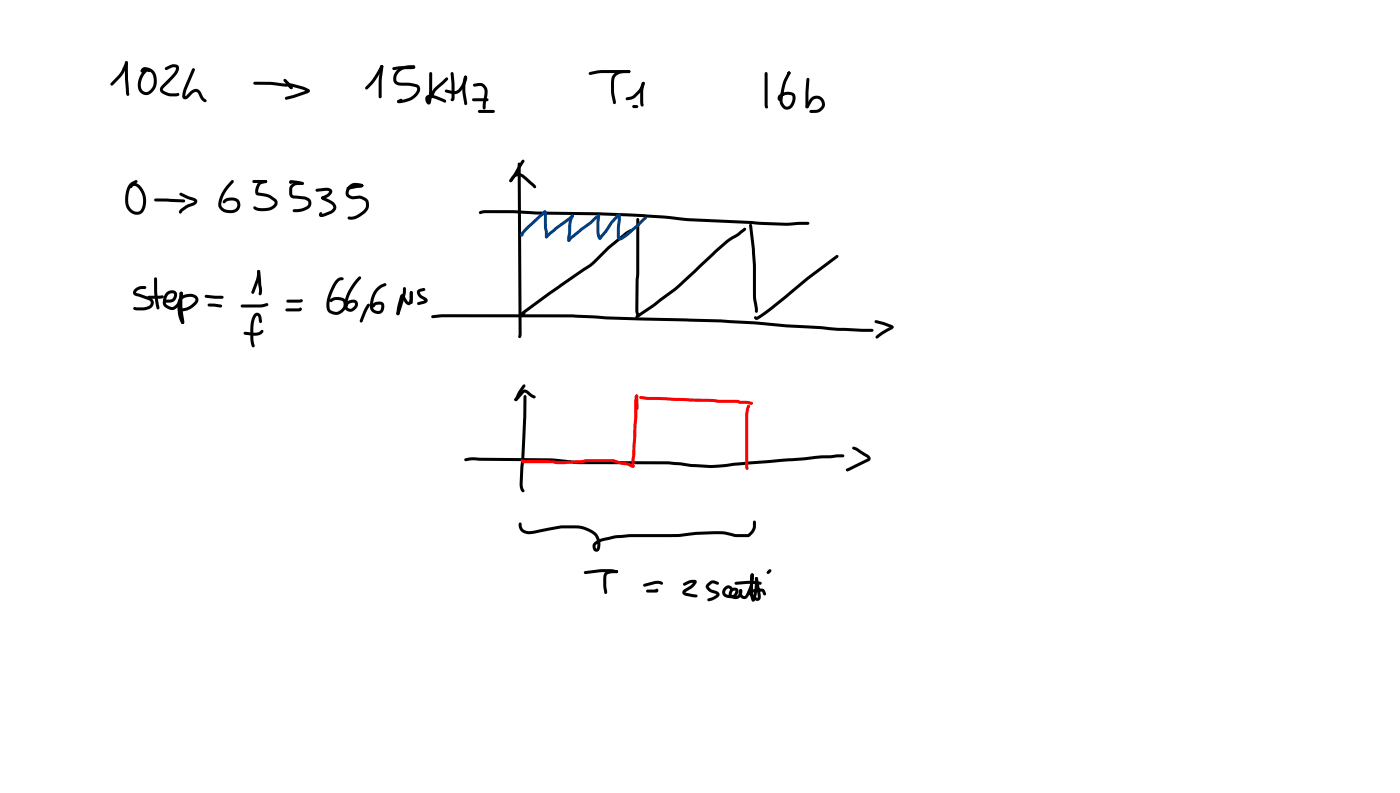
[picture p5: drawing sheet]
<svg xmlns="http://www.w3.org/2000/svg" width="337mm" height="190mm" viewBox="0 0 337 190" stroke-linecap="round" stroke-linejoin="round" font-family="sans-serif">
<g fill="#000">
<path d="M30.1 14.8a.51 .51 0 0 1 .6 .2 .51 .51 0 0 1-.1 .7l-.8 1.7-.6 1-2.1 2.1h-.5v-.5l2.5-2.8zM30.1 14.8h.5l.1 .2 .1 4.1 .3 3.6-.4 .3-.3-.2-.1-.6-.2-3.1zM34.1 16.5a2.44 2.44 0 0 1 3.2 .9 3.6 3.6 0 0 1-2 5.4 2.28 2.28 0 0 1-2.1-3.1 3.5 3.5 0 0 1 2.4-3.2l.5 .5-.3 .3-.4-.1a3.6 3.6 0 0 0-1.1 4.5l.5 .4a1.58 1.58 0 0 0 1.9-1.2 3 3 0 0 0-.5-3.6l-1-.4h-.6a.41 .41 0 0 1-.5 .5 .41 .41 0 0 1-.3-.6zM39.7 16.3l1.1-.6a1.48 1.48 0 0 1 2.2 .6v.5a7.7 7.7 0 0 1-2.8 3.4l-1 1.1 .1 .5 1.5 .6h2.2a.59 .59 0 0 1-.1 .6 .59 .59 0 0 1-.7 .2l-1.5-.1-1.7-.6a1.14 1.14 0 0 1 0-2l.7-.8a8.7 8.7 0 0 0 2.5-3l.1-.4-.2-.1h-.6l-1.5 .7-.3-.2zM46.3 16.4l.5 .1 .1 .3-2 4.6-.4 1.7 1.3-1.1a1.5 1.5 0 0 1 2.6 .3l.6 1.3a.84 .84 0 0 1 .6 .9 1.49 1.49 0 0 1-1.5-1.1l-.6-1.1a.76 .76 0 0 0-1.2 .2l-.8 .8a.89 .89 0 0 1-1.1 .6 .89 .89 0 0 1-.6-1.2l.4-1.6zM61 19.7h4l3.7 .4 .6-.2a.51 .51 0 0 1 .2 .6 .51 .51 0 0 1-.6 .3l-3.9-.4h-3.8l-.3-.4zM68.2 19h.5l.8 .9 .8 .9v.5l-.3 .1-.3-.1-1.5-1.8zM68.8 20l.3-.1 1.2 .2 2.7 .7a2.09 2.09 0 0 1 1.5 1.1l-.1 .2-.5 .3-5.1 1.6-.3-.4 .2-.3 5.2-1.7v.5l-1.3-.6-3.7-.9-.2-.4zM91.5 15.7h.5l.2 .4-.4 3.3-.1 3.9-.3 .3-.4-.3v-3.4zM94.4 16.3l1.7-.4h3.6a.53 .53 0 0 1 0 .5 .53 .53 0 0 1-.6 .2h-2.9l-1.5 .3-.3-.2zM95.5 16.8a4.6 4.6 0 0 1 4.2-1v.6h-.4a3.3 3.3 0 0 0-4 2.3 .93 .93 0 0 0 .2 1 .93 .93 0 0 0 1 .2l2.7 .1a2.07 2.07 0 0 1 1.5 .6 1.99 1.99 0 0 1-.8 2.7 6.1 6.1 0 0 1-4 1.5l-.3-.2-.1-.2 .1-.2 .5-.1a5.2 5.2 0 0 0 3.6-1.6l.4-.6a.61 .61 0 0 0-.2-1l-1.5-.3h-1.9a1.78 1.78 0 0 1-1.8-.9 1.78 1.78 0 0 1 .1-2zM103.3 17.4h.5l.1 .3v4.3l-.2 2.3a.67 .67 0 0 1-.6 .8 .67 .67 0 0 1-.8-.7 1.17 1.17 0 0 1 .2-1.4 1.17 1.17 0 0 1 1.4-.2l3.1 1.1 .3 .4-.1 .3-.3 .1-3.3-1.2-.6 .1 .2 .8-.3 .1 .3-2.5z"/>
<path d="M108.4 17.4l.3-.1 .3 .3 .3 2.7v3.4l-.3 .5-.3 .1-.4-.3 .3-.4-.1 .1zM111.7 18.3l.4-.1 .2 .3-.1 .3h-.5l-.1-.3zM111.7 18.3l.2-.1 .4 .3-.3 1.1a12.1 12.1 0 0 0 .3 5.2l-.1 .4-.3 .1-.2-.1-.1-.5a11.2 11.2 0 0 1-.2-5.9zM141.6 17.4l.2-.1a18.3 18.3 0 0 1 6.4-.5h3l.3 .4-.3 .4h-6.6l-2.7 .4-.3-.1zM150.9 16.9h.5l.1 .2-.3 .1 .3-.1-.1 .3-.4 .1-.2-.2 .4-.1-.4 .1zM147.5 17.8a4 4 0 0 1 3.5-1l.4 .1 .1 .3-.1 .2-.4 .2a4 4 0 0 0-2.6 .4l-.5 .4-.2 .6a16.2 16.2 0 0 0 .4 5.5l-.1 .4h-.5a13.5 13.5 0 0 1-.6-5.5l.2-.9zM183.9 17.4l.3-.1 .3 .4v8.3a.58 .58 0 0 1-.6-.2 .58 .58 0 0 1-.1-.6zM189.3 17.4l.4-.2 .3 .3-.5 .5-.2-.1zM189.4 17.3l.5-.1v.6h-.4zM189.5 17.2l.4 .1 .1 .5a13.2 13.2 0 0 0-1.9 5.9 1.68 1.68 0 0 0 1 1.9 1.92 1.92 0 0 0 1.2-2.7h-1.6l-1 .5v.4a.41 .41 0 0 1-.6 .3 .41 .41 0 0 1-.2-.6v-.1a1.24 1.24 0 0 1 1-1 3.2 3.2 0 0 1 2.7-.1 1.82 1.82 0 0 1 .4 2.5 1.78 1.78 0 0 1-1.8 1.5 1.78 1.78 0 0 1-1.8-1.6 14.5 14.5 0 0 1 1-5.5zM194 18.8h.5l.1 .3-.3 3.1 .1 3.5-.4 .3-.4-.4v-3.4zM68.8 20l.4-.1 .4 .3 .7 .6v.5h-.5l-1-.8z"/>
<path d="M91.5 15.7h.5l.1 .3-.5 1.1a13 13 0 0 1-3.5 4.4l-.2-.1v-.5a14.4 14.4 0 0 0 3.1-4.2zM95.6 24.1l.8-.4 .4 .4-.2 .3-.8 .4-.2-.1zM95.6 24.1l.2-.1 .3 .2v.5l-.3 .1-.3-.2zM104.5 21l2.6-2.3h.5v.5l-1.8 1.7a3.8 3.8 0 0 0-1.7 2.5l-.3 .2-.3-.1-.1-.3 .4-1.2zM107 21.6l.4-.1 1.5 .4a1.51 1.51 0 0 0 1.7-.9l.8-1.5 .3-1.2 .2-.1a.85 .85 0 0 1 .2 1.3 4.3 4.3 0 0 1-2.3 3l-1 .1-1.6-.4-.3-.3zM113.6 23.7l3.5-.1 .4 .4-.4 .3h-3.3l-.3-.3zM113.8 20.2l1.2-.3a2.16 2.16 0 0 1 2.1 3.1l-.3 3-.4 .3-.4-.3 .4-2.8a1.96 1.96 0 0 0-.6-2.4l-.5-.1-1.2 .1-.3-.1zM115 26.5l3.6-.1 .4 .4-.4 .3h-3.4l-.3-.3zM124.5 39.1l.3-.1 .4 .4 .2 40.8a.63 .63 0 0 1-.1 .7 .63 .63 0 0 1-.6 .2zM125.4 38.5l.3-.2 .3 .1v.5l-3 4.8h-.5v-.6zM150.5 23.5l1.8-.6a5.1 5.1 0 0 0 2-3l.3-.3 .3 .1v.5a6.2 6.2 0 0 1-2.6 3.5l-1.6 .4-.2-.1zM154.4 19.7h.5l.1 .3-.4 2 .1 3.3-.3 .3-.4-.2-.1-.5v-2.5l.1-1.1z"/>
<path d="M194.9 23.5a1.98 1.98 0 0 1 2.8 0 1.98 1.98 0 0 1 .1 2.7l-1.2 .9-1.9-.1v-.5l1.9-.2 .7-.6a1.27 1.27 0 0 0-.4-1.8 1.27 1.27 0 0 0-1.8 .5l-.8 1.5h-.5v-.5zM31.3 44l1.3-.7h.4v.5l-1 .6a5.2 5.2 0 0 0-.5 5.7 1.53 1.53 0 0 0 1.7 .7 1.53 1.53 0 0 0 1.1-1.5 3.8 3.8 0 0 0-1.9-4.6h-.3l-.7 .5-.2-.1a1.18 1.18 0 0 1 .6-1.1 1.18 1.18 0 0 1 1.3 .2 5 5 0 0 1 .9 7.1 2.77 2.77 0 0 1-3.9-2.9l.2-2.5 .4-1.1zM37.1 47.8l3-.1 4.1 .2 .3 .4-.3 .3-6.8-.2-.4-.4zM43.2 46.4l.4-.1 3.1 1.3a.9 .9 0 0 1 .7 .9 .9 .9 0 0 1-.8 .8l-1.6 .7-1.2 .9a.48 .48 0 0 1-.7 .3l-.1-.4 .5-.7 1.4-.9 1.8-.8-3.4-1.4-.2-.4zM55.6 43.4l.3-.2 .3 .4-1.2 1.5a5.3 5.3 0 0 0-1.7 4.5 2.6 2.6 0 0 0 3.5 .4l.2-.5a1 1 0 0 0-1.1-1.3l-1.1 .1-.9 .6-.3-.1a1.08 1.08 0 0 1 .9-1.2 2.39 2.39 0 0 1 3.2 .9 2.1 2.1 0 0 1-.5 2.2 2.1 2.1 0 0 1-2.2 .5 2.27 2.27 0 0 1-2.4-3.1 8.8 8.8 0 0 1 1.8-3.4zM60.7 43.3l3.1-.1 .4 .4-.3 .4h-2.9l-.4-.4zM62.1 43.8l.9-.4h1.1l.1 .2-.2 .3-.9 .2a1.92 1.92 0 0 0-1 2.2l1.9 .2a5.1 5.1 0 0 1 2.4 1.4 1.47 1.47 0 0 1-.8 2.3 5.9 5.9 0 0 1-4.2 .2 .48 .48 0 0 1-.4-.4 .48 .48 0 0 1 .2-.5l.4 .3a4.2 4.2 0 0 0 3.1 0 1.42 1.42 0 0 0 1.3-1.2l-1.6-1.2-2.1-.4a.98 .98 0 0 1-.9-.5 .98 .98 0 0 1 0-1zM69.7 43.4l.5-.1 1.9 .2 .7 .2 .2 .4-.3 .3-2.8-.3-.4-.4zM70 44.4l.6-.5 .7-.2h1.4l.3 .4-.3 .3h-1.1a1.32 1.32 0 0 0-1.4 1l.1 1.1 .1 .4 2.9 .3a1.61 1.61 0 0 1 1.5 1.3 1.61 1.61 0 0 1-.9 1.8 5 5 0 0 1-3.5 .6v-.5a5.6 5.6 0 0 0 3.5-1l.2-.3a.71 .71 0 0 0-.3-.9l-.6-.3-2.5-.2a1.15 1.15 0 0 1-1.2-1.2l.1-1.4zM75.9 45.5l2.3-.4a1.22 1.22 0 0 1 1.6 1.2l-.7 .9-1 .5-.5 .2-.3-.1v-.5a2.97 2.97 0 0 0 1.9-1.3l-.8-.2-2.2 .3-.3-.1zM77.3 47.3h.5l1.2 .5a2.21 2.21 0 0 1 1.8 2.4l-.8 1-1.9 .8a.81 .81 0 0 1-.9 .2 .81 .81 0 0 1-.5-.7l.2-.5 .5 .1v.5l-.2-.2 2.1-.7a.86 .86 0 0 0 .8-.7 .86 .86 0 0 0-.5-1l-2.1-1-.3-.4zM83.4 45l2.2-.5 1.4-.3 .3 .1a.79 .79 0 0 1-.4 .8 .79 .79 0 0 1-.8 0l-2.4 .5-.3-.1z"/>
<path d="M83.8 44.7a2.78 2.78 0 0 1 3.5-.3v.4h-.6a1.95 1.95 0 0 0-2.8 1.1 .94 .94 0 0 0 .2 1.1 .94 .94 0 0 0 1.1 .1l1.2-.1a2.21 2.21 0 0 1 2.2 2.9l-.1 .3a5.5 5.5 0 0 1-2.8 2.3l-.3 .1a2.28 2.28 0 0 1-1.8 0l-.1-.2a1.18 1.18 0 0 1 1.3-.4l.9-.3 1.4-.9a1.88 1.88 0 0 0 .8-2.3l-1.4-.8-1 .1a1.78 1.78 0 0 1-2.3-.8 1.78 1.78 0 0 1 .6-2.3zM115.2 50.9l1.2-.4h6.9l5.5 .3 15.6 .2 10.3 .4 10.5 1 17.4 .9 6.3 .2 5.3-.2 .4 .3-.4 .4-5.3 .2-23.7-1.1-10.5-.9-10.3-.5-15.6-.2-5.5-.3h-6.7l-1.1 .2-.3-.1zM123.3 42.1a2.09 2.09 0 0 1 2.7 0l2.6 2.3 .3 .5-.1 .2-.3 .1-.2-.1-2.8-2.5a1.32 1.32 0 0 0-1.9 .3l-.5 .8h-.6v-.5zM153.1 52.5h.5l.1 .2v13.1l-.3 8.8 .4 1.3-.4 .3a1.92 1.92 0 0 1-.7-1.6zM180.2 53.9l.2-.1 .4 .3 .7 5.6 .2 3.8v3.9a20.4 20.4 0 0 0 .5 6.7v.7l-.4 .4-.3-.4v-.6a20.5 20.5 0 0 1-.5-6.8v-3.8l-.9-9.4zM103.7 75.8l3-.3h30.8l8.2 .5 27.6 .7 28.1 2.1 8.2 .2 .4 .4-.4 .3-8.2-.2-28.1-2-27.7-.8-8.1-.5h-30.8l-2.7 .2-.3-.1zM125.5 74.9l14.6-10.4a16.5 16.5 0 0 0 4.9-4.2l5.3-4.5 1-.7h.5a1.07 1.07 0 0 1-1 1.2l-.1 .1a58.7 58.7 0 0 0-6.9 6.1l-1.7 1.6-9.6 6.6-6.5 4.7h-.5l-.1-.2zM124.9 75.2l1.1-.2 .3 .4-.3 .3-.8 .2-.4-.4zM152.9 75.8l4.1-2.8 5-3.7 3.6-3.3a108.2 108.2 0 0 1 9.8-8.9l1.7-1 1.7-1.3h.5l.1 .3-.4 .4-1.5 1.2-1.7 1a108.5 108.5 0 0 0-9.7 8.8l-3.7 3.3-5 3.8-4.1 2.8-.5-.1-.1-.2zM181.3 76.1h.6a65.4 65.4 0 0 0 8-6.1l3.9-3.3 7.1-5.3 .3-.2 .3 .1 .1 .3-.2 .3a194.2 194.2 0 0 0-14.8 11.7l-.7 .6a14 14 0 0 1-3.9 2.6l-.1 .1a.56 .56 0 0 1-.6-.8zM210.3 77l.4-.1 1.8 .5 1.8 .6a.46 .46 0 0 1 .4 .4 .46 .46 0 0 1-.3 .5l-2.1-.8-1.8-.5-.3-.3zM210.6 80.7l1.3-1 2.2-1.3v.2l.1-.3h.5a.61 .61 0 0 1-.4 .9l-2 1.1-1.2 1-.5-.1z"/>
<circle cx="91.8" cy="16" r=".37"/>
<circle cx="99.5" cy="16.1" r=".36"/>
<circle cx="69" cy="20.2" r=".36"/>
<circle cx="194" cy="25.7" r=".36"/>
<circle cx="63.9" cy="43.6" r=".36"/>
<circle cx="69.9" cy="43.7" r=".37"/>
<circle cx="77.6" cy="47.6" r=".37"/>
<circle cx="87" cy="44.6" r=".36"/>
</g>
<g fill="#000">
<path d="M152.1 25.3l1-.1 .3 .4-.3 .4h-.7l-.4-.4z" fill-rule="evenodd"/>
<circle cx="152.4" cy="25.6" r=".36"/>
</g>
<g fill="#004080">
<path d="M126.4 54.6l4-3.6a.56 .56 0 0 1 .6-.5 .56 .56 0 0 1 .5 .7v3.5l.2 1.8a.64 .64 0 0 1-.4 .8 1.29 1.29 0 0 1-.3-1.5l-.2-1.1-.1-3.7 .4 .1-.2 .4-3.7 3.3-1.8 2a.47 .47 0 0 1-.4-.4 .47 .47 0 0 1 .2-.4z"/>
<path d="M131.2 56.5l2.3-2 3.8-2.9h.5l.1 .5-.6 .5-3.3 2.5-2.7 2.2-.3-.4z"/>
<path d="M137.3 51.6h.5l.1 .3-.5 1.8-.4 4.3a.64 .64 0 0 1-.7-.3 .64 .64 0 0 1 .1-.7l.3-3.4z"/>
<path d="M137 56.9l4.8-3.7 1.3-1.3 .7-.4 .3 .1 .2 .3-.2 .3-7.4 5.9-.3-.3z"/>
<path d="M143.6 51.6h.5l.2 .3-.2 3.8 .3 1.3h-.4l2.8-3.9 1.1-1.2a.71 .71 0 0 1 .6-.5 .71 .71 0 0 1 .7 .3l-.2 5.3 1.6-1 4.1-3.8 .5-.2 .3 .4-2.3 2.3-3.6 2.9a.82 .82 0 0 1-.9 .1 .82 .82 0 0 1-.4-.8l.2-5.1 .3 .2-1.4 1.6-2.8 3.8a.61 .61 0 0 1-.7 .1 .61 .61 0 0 1-.3-.7l-.2-1.1v-2.4z"/>
<circle cx="125.4" cy="56.5" r=".37"/>
<circle cx="137.6" cy="51.9" r=".36"/>
<circle cx="143.9" cy="51.9" r=".37"/>
</g>
<path d="M125.4 93.9l.6-.3 .6 .1 2.1 1.5v.4l-.3 .1-.6-.2-1.7-1.2-1.8 2h-.5l-.1-.5zM123.8 95.7l.5 .1v.5l-.6-.1zM125.7 92.5l.3-.2 .2 .1 .1 .5-2.1 3.4h-.4l-.1-.5 .7-1.3zM126 95h.5l.1 .2-.1 5.1-.9 16 .3 1.2a.51 .51 0 0 1-.2 .8l-.3-.2-.3-.5-.2-1.3zM111.7 110.2l2-.4 18.8 .3 2 .2a48 48 0 0 0 10 .5h16.2l5.5 .7 4.6 .2 26.7-2.3 5.1-.3 .4 .4-.4 .4-5.1 .2-26.4 2.3-5-.2-5.4-.7h-16.2a63.4 63.4 0 0 1-12-.7l-18.8-.2-1.8 .2-.2-.1zM204.9 107.4l.4-.1 .6 .2 2.8 1.7a.88 .88 0 0 1 .6 1 .88 .88 0 0 1-.8 .8l-4.3 2.1-.5 .2-.3-.1-.1-.3 .3-.3 5-2.5-3.7-2.2z" fill="#000"/>
<g fill="#f00">
<path d="M125.2 110.4l7.6 .2 1.1 .2h1.5l4.4-.3 1.1-.2h6.3l3.9 .8 .9 .6h.5l.1 .3-.1 .3-.5 .1-1.3-.6-1.4-.2-2.1-.6h-6.2l-1.1 .3-4.4 .2h-1.6l-1.1-.2-7-.1a.6 .6 0 0 1-.6-.8z"/>
<path d="M152.8 94.9l.3-.1 .3 .2v.3l-.2 .8v4.1l-.5 8.9-.2 2.3-.4 .3-.3-.3v-.8l.7-10.5v-4z"/>
<path d="M152.8 94.9l.3-.1 .3 .3-.2 .4 .1-.1 .1 .4v2.3l-.3 .4-.4-.4v-2.2l-.2-.4z"/>
<path d="M152.8 96.7h.5l.1 .3v1.1l-.3 .4-.4-.4z"/>
<path d="M153.8 95.2l17.6 .6 1.4 .3h4.5l.7 .2h1.5a1.8 1.8 0 0 1 1.5 .6 .86 .86 0 0 1-1.3 .1h-1.7l-.8-.2h-4.4l-1.4-.2-15.9-.5-1.5-.3-.3-.3z"/>
<path d="M179.8 97.3l.2-.1a.62 .62 0 0 1 .1 1.1l-.1 .3a40.5 40.5 0 0 0-.1 7.9v6.3a.63 .63 0 0 1-.7-.2 .63 .63 0 0 1-.1-.7v-5.4a41.1 41.1 0 0 1 .2-8.1z"/>
<circle cx="153.1" cy="95.1" r=".36"/>
</g>
<g fill="#000">
<path d="M32.4 69.4l1.2-.6h1.5v.5l-1.1 .1a1.34 1.34 0 0 0-1.3 .9l3.5 1.2a1.49 1.49 0 0 1 .8 1.5 1.49 1.49 0 0 1-1.2 1.3l-1.3 .3h-1.5l-.7-.2-.3-.3 .4-.4 2.1 .1 1-.2a.78 .78 0 0 0 .7-.6 .78 .78 0 0 0-.3-.8l-3-1a.93 .93 0 0 1-.9-.7 .93 .93 0 0 1 .4-1.1zM35.5 71.2l3.5-.3 .4 .4-.3 .3-.5 .1-2.8 .1-.3-.1zM37.1 66.7l.3-.1 .4 .4v3.4l.5 3.6-.3 .3-.4-.2-.5-3.1zM40 70.3a1.4 1.4 0 0 1 1.6-.6 1.4 1.4 0 0 1 .9 1.4 1.75 1.75 0 0 1-1.8 1.6h-1l-.3-.4 .3-.3h1a1.11 1.11 0 0 0 1.1-1.4l-.3-.1a1.58 1.58 0 0 0-1.6 1.9v.3a1.7 1.7 0 0 0 1.7 1l.7-.5 .5-.8 .5-2.2 .3-.1 .3 .1v1a4 4 0 0 1-1.8 3.1 2.15 2.15 0 0 1-2.5-.6 2.15 2.15 0 0 1-.2-2.5zM43.3 71.4a3.4 3.4 0 0 1 3.9-.3 1.28 1.28 0 0 1 0 2 4.2 4.2 0 0 1-3.8 1.6l-.1-.3 .4-.3a4.2 4.2 0 0 0 3.2-1.9 .83 .83 0 0 0-1-.9 2.71 2.71 0 0 0-2.2 .7l-.2 .4a8.6 8.6 0 0 0 .4 4.4l.4 .7-.1 .2h-.5a7.4 7.4 0 0 1-1-5l.1-.7zM43.3 70.2h.5v.6a23.7 23.7 0 0 0 .5 6.2 .43 .43 0 0 1-.1 .6 .43 .43 0 0 1-.6-.1l-.1-.6a23.2 23.2 0 0 1-.4-6.4zM43.7 77.2h.5l.1 .3-.2 .3-.4-.1-.2-.2zM49.3 70.9l4.1 .1 .4 .4-.4 .4h-1.9l-2-.3-.3-.3zM50 73h1.9l1.2 .2 .3 .3-.3 .4-2.9-.3-.3-.3zM57.9 73.3l4.7-.2 1.6-.3 .3 .4a1.88 1.88 0 0 1-1.9 .7h-4.4l-.3-.1zM58.6 79.8l2.3 .1a2.22 2.22 0 0 0 2.1-.7l.2 .1a1.08 1.08 0 0 1-.8 1.2l-1.3 .2-2.2-.3-.4-.3zM61.9 64.9h.5l.1 .3-.1 1.6-1.3 3.6-.3 .2-.3-.1-.1-.3 1.2-3.2z"/>
<path d="M61.2 75.4a1.02 1.02 0 0 1 1.1-.2 1.02 1.02 0 0 1 .5 1l.2 1.1-.4 .3-.3-.3-.2-1a.33 .33 0 0 0-.2-.4 .33 .33 0 0 0-.4 .2l-.4 1.1-.2 1.1v3l.3 1.8-.3 .4-.3-.3-.4-1.2v-3.3a5.3 5.3 0 0 1 1-3.3zM61.9 64.9h.5a7.2 7.2 0 0 1 .4 3.5l.1 .5a1.82 1.82 0 0 1-.4 2.1l-.3-.4 .1-.9-.5-4.4zM68.7 74.2l3.2-.1v.1l.3-.3 .3 .1a.58 .58 0 0 1-.1 .6 .58 .58 0 0 1-.6 .2h-2.9l-.2-.1zM68.9 72.1l3.8-.1a.55 .55 0 0 1-.1 .6 .55 .55 0 0 1-.6 .1h-2.8l-.3-.1zM80.9 67.1l.5-.3a.95 .95 0 0 1 1.2 .2l-.1 .2-.7 .2a9.3 9.3 0 0 0-2.6 6.5 1.69 1.69 0 0 0 2.9 .3 1.18 1.18 0 0 0-.1-2l-1.3-.1-1.1 .5-.3-.1a.94 .94 0 0 1 .8-1l1.8-.1a1.94 1.94 0 0 1 1.5 1.7 1.94 1.94 0 0 1-1.2 2 2.34 2.34 0 0 1-3.7-1.1 10 10 0 0 1 2.4-6.9zM86.2 66.5l.3-.1 .3 .3a10.9 10.9 0 0 0-3.2 6.5v.5a.67 .67 0 0 0 1 .3 .91 .91 0 0 0 .6-1.2 1.59 1.59 0 0 0-1.8 .8 .46 .46 0 0 1-.5-.4 .46 .46 0 0 1 .3-.5 1.84 1.84 0 0 1 2.8-.1 1.72 1.72 0 0 1-1 2.1 1.72 1.72 0 0 1-2.1-.7 8.4 8.4 0 0 1 2.4-6.4zM88.3 73.1l.3-.2 .2 .1 .1 .5-.7 1.2-1 2.6-.4 .2-.2-.1-.1-.4 1-2.6zM90.7 69l.7-.5 1.1-.5 .3 .1 .1 .3-.2 .3a4.8 4.8 0 0 0-3.1 5 1.18 1.18 0 0 0 1.5 1l.2-.1a1.26 1.26 0 0 0 .3-1.2l-.1-.2h-.5l-.8 .2a.45 .45 0 0 1-.4 .4 .45 .45 0 0 1-.4-.3l.4-.7 .8-.3a1.65 1.65 0 0 1 1.5 .2 1.74 1.74 0 0 1-.4 2.5 1.74 1.74 0 0 1-2.5-.6 5.6 5.6 0 0 1 1.5-5.6zM96.4 70.8h.5l.1 .2-.7 2.5-.3 1.9-.3 .3-.4-.3 .1-1 .7-2.9zM96.4 70.8a.6 .6 0 0 1 .9 .4l.7 1.1 .3 .3h-.1l.3-.8v-1.5l.4-.4 .2 .1 .1 1.6-.1 .8a.9 .9 0 0 1-.8 .9 .9 .9 0 0 1-1-.6l-.8-1.3h.2l-.3-.1zM97 69.1h.5a4.4 4.4 0 0 1-.3 2.8l-1.2 3.5-.3 .3-.3-.1-.1-.4 1.5-4.5zM98.6 70l.3-.1 .3 .4v2.4l-.3 .4-.4-.4z"/>
<path d="M100.4 69.7l.7-.4h1.1v.5l-1.3 .4 .4 .7 .7 .4a.82 .82 0 0 1 .8 .9 .82 .82 0 0 1-.8 .8l-1.3 .3-.3-.1-.1-.3 .2-.3 1.6-.5v.1l-.9-.5a1.49 1.49 0 0 1-.8-2zM124.8 125.6h.5l.1 .7a1.68 1.68 0 0 0 2.3 1.3l7.1-1.4h1.5a8.6 8.6 0 0 1 7.3 2.1 3.7 3.7 0 0 1 .2 4.1 1.01 1.01 0 0 1-1.1-.2 1.01 1.01 0 0 1-.3-1.1 2.42 2.42 0 0 1 2.2-1.7l.2-.1a35.6 35.6 0 0 1 8.2-1h3.7a45.4 45.4 0 0 0 10.6-.5l6.2-.2 3.3 .7h3l.7-.7 .4-.7 .2-1.8h.5l.1 .3v1.2l-.2 .8-.5 .8-1.1 .8h-3.1l-3.3-.7-6.2 .2a45.6 45.6 0 0 1-10.6 .5h-3.7a26.2 26.2 0 0 0-8.4 1.1l-.7 .3a.88 .88 0 0 0-.6 1.4h.1a3.4 3.4 0 0 0-2.6-4.4l-.3-.1a11.3 11.3 0 0 0-4.8-.4h-.8l-5.8 1.2a3.7 3.7 0 0 1-3.9-.6l-.5-1zM140.4 137.3l3.8-.5 2.2-.1 1.8 .3 .4 .3a1.05 1.05 0 0 1-1.5 .2h-2.8l-3.6 .4-.3-.1zM147.9 137.1l.3-.1 .3 .1v.4l-.3-.2 .3 .2-.3 .2-.2-.1-.1-.5 .3 .2zM145.5 137.5l1.5-.5h1.2l.4 .3-.4 .4-1.5 .1-.8 .3-.2 2.6 .3 1.6-.4 .4-.4-.3-.2-1.7 .1-2.3zM176.7 139.9l4.1-.4 2 .3 .3 .3a.47 .47 0 0 1-.7 .3l-2.3-.1-3.2 .2-.2-.1zM180.5 137.9l.3-.1 .4 .3-.3 .4 .2-.2-.1 2a8.1 8.1 0 0 0 .2 3.4l.2 .4-.3 .4-.3-.1-.3-.5a16 16 0 0 1-.2-5.2zM181.6 138.7l.2-.1 .4 .4 .7 4.3a.91 .91 0 0 1-.5 1 .91 .91 0 0 1-1.1-.3l-1.4-1.3a.53 .53 0 0 1-.1-.6 .53 .53 0 0 1 .5-.3l1.6-.4 1.5 .1 .5 .4 .3 .7-.1 .4h-.5l-.5-.9h-1.2l-1.5 .4v-.3l1.3 1.3 .4 .1-.6-4.6zM154.7 140.4l2.6-.8h1.3a.68 .68 0 0 1 .7 .8l-.3 .1-1.4-.2-2.6 .7-.3-.2zM155.4 141.7l2.3-.1-.2 .3 .1-.4 .3-.1a.49 .49 0 0 1 .4 .6 .49 .49 0 0 1-.6 .4h-2l-.3-.2zM164.2 140.2l1.9-.9a.99 .99 0 0 1 1.4 .6l-.9 1.2-1.9 1.2 2.6 .5 .4 .4-.1 .2-1 .1-1.7-.4a.82 .82 0 0 1-.8-.5 .82 .82 0 0 1 .3-1l1.6-.9 .8-1 .2 .3-.9 .1-1.6 .6-.2-.1zM170 140.2l1.2-.8 1.6 .5-.1 .5-.2 .1-1.2-.4-.9 .8 .6 .7 1.2 .3a.84 .84 0 0 1 .8 .7 .84 .84 0 0 1-.5 .9l-1.2 .7-.9 .3-.3-.1v-.5l2.2-1-1.1-.5a1.89 1.89 0 0 1-1.5-1.7z"/>
<path d="M174.2 141.1l.6-.5a1.1 1.1 0 0 1 1.3 .7l-.3 .4-.9-.3-.6 .7a.58 .58 0 0 0 .6 .8 1.22 1.22 0 0 0 1.7-.5l.2-.5a.74 .74 0 0 0-.9 .9l.1 .1a1.03 1.03 0 0 0 1.2 .2 1.03 1.03 0 0 0 .5-1.1l.1-.4 .3-.1 .3 .2a1.68 1.68 0 0 1-1.1 2.2 1.68 1.68 0 0 1-2.1-1.2 1.3 1.3 0 0 1 .7-1.4 1.3 1.3 0 0 1 1.6 .4 1.89 1.89 0 0 1-2.8 1.9 1.41 1.41 0 0 1-1.1-1.1 1.41 1.41 0 0 1 .6-1.4zM180.6 137.9a.58 .58 0 0 1 .6 .2 .58 .58 0 0 1 .1 .6 8.6 8.6 0 0 1-1.9 5.1 1.39 1.39 0 0 1-1.6-.6 1.39 1.39 0 0 1 .1-1.6h.4l.1 .3-.2 .3 .1-.1 .1 .6 .3 .4h.4l.4-.7a8.5 8.5 0 0 0 1-4.1zM181.6 138.7h.5l.1 .3a11 11 0 0 1-.8 5.4l-.3 .1-.3-.1-.1-.3 .3-.3-.2 .1a15.5 15.5 0 0 0 .7-5.1z"/>
<circle cx="43.6" cy="70.4" r=".36"/>
<circle cx="95.7" cy="75.4" r=".36"/>
<circle cx="180.8" cy="138.1" r=".36"/>
<circle cx="178.1" cy="141.9" r=".37"/>
</g>
<g fill="#000">
<path d="M184.6 137.1h.5a.6 .6 0 0 1-.5 .8l-.3-.3z" fill-rule="evenodd"/>
<path d="M184.6 137.1l.2-.3 .6 .5-.5 .4-.4-.4z" fill-rule="evenodd"/>
<circle cx="185.1" cy="137.1" r=".36"/>
</g>
</svg>
